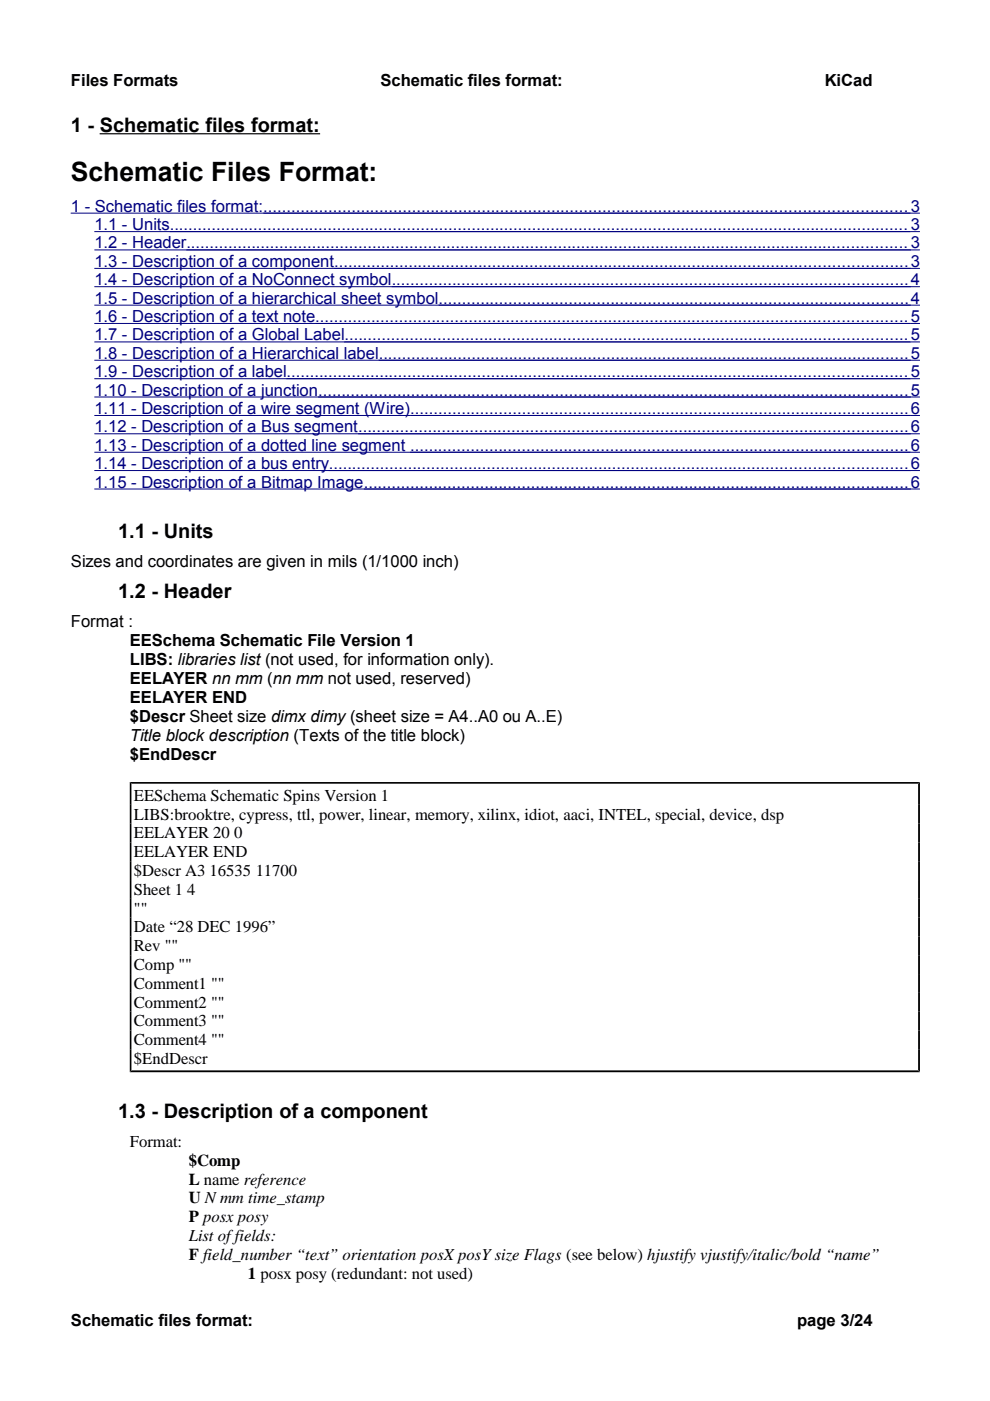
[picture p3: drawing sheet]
<svg xmlns="http://www.w3.org/2000/svg" width="210mm" height="297mm" viewBox="0 0 210 297" stroke-linecap="round" stroke-linejoin="round" font-family="sans-serif">
<defs><g id="words">
<text font-size="5.6" x="15" y="38.3">Schematic Files Format:</text>
<g font-size="4.2">
<text x="15" y="28">1 - Schematic files format:</text>
<text x="25" y="114.1">1.1 - Units</text>
<text x="25" y="126.8">1.2 - Header</text>
<text x="25" y="237.1">1.3 - Description of a component</text>
</g>
<g font-size="3.5">
<text x="15" y="18.3">Files Formats</text>
<text x="80.7" y="18.3">Schematic files format:</text>
<text x="174.9" y="18.3">KiCad</text>
<text x="15" y="120.1">Sizes and coordinates are given in mils (1/1000 inch)</text>
<text x="15" y="132.9">Format :</text>
<text x="27.6" y="136.9">EESchema Schematic File Version 1</text>
<text x="27.6" y="141">LIBS: libraries list (not used, for information only).</text>
<text x="27.6" y="145">EELAYER nn mm (nn mm not used, reserved)</text>
<text x="27.6" y="149.1">EELAYER END</text>
<text x="27.6" y="153.1">$Descr Sheet size dimx dimy (sheet size = A4..A0 ou A..E)</text>
<text x="27.6" y="157.1">Title block description (Texts of the title block)</text>
<text x="27.6" y="161.1">$EndDescr</text>
<text x="28.4" y="169.8">EESchema Schematic Spins Version 1</text>
<text x="28.4" y="173.8">LIBS:brooktre, cypress, ttl, power, linear, memory, xilinx, idiot, aaci, INTEL, special, device, dsp</text>
<text x="28.4" y="177.8">EELAYER 20 0</text>
<text x="28.4" y="181.8">EELAYER END</text>
<text x="28.4" y="185.7">$Descr A3 16535 11700</text>
<text x="28.4" y="189.7">Sheet 1 4</text>
<text x="28.4" y="193.7">&quot;&quot;</text>
<text x="28.4" y="197.7">Date “28 DEC 1996”</text>
<text x="28.4" y="201.7">Rev &quot;&quot;</text>
<text x="28.4" y="205.7">Comp &quot;&quot;</text>
<text x="28.4" y="209.7">Comment1 &quot;&quot;</text>
<text x="28.4" y="213.6">Comment2 &quot;&quot;</text>
<text x="28.4" y="217.6">Comment3 &quot;&quot;</text>
<text x="28.4" y="221.6">Comment4 &quot;&quot;</text>
<text x="28.4" y="225.6">$EndDescr</text>
<text x="27.6" y="243.2">Format:</text>
<text x="40" y="247.2">$Comp</text>
<text x="40" y="251.1">L name reference</text>
<text x="40" y="255.2">U N mm time_stamp</text>
<text x="40" y="259.2">P posx posy</text>
<text x="40" y="263.2">List of fields:</text>
<text x="40" y="267.2">F field_number “text” orientation posX posY size Flags (see below) hjustify vjustify/italic/bold “name”</text>
<text x="52.5" y="271.2">1 posx posy (redundant: not used)</text>
<text x="15" y="281.2">Schematic files format:</text>
<text x="169" y="281.2">page 3/24</text>
</g>
<g font-size="3.5" fill="#000080">
<text x="15" y="44.9">1 - Schematic files format:..........................................................................................................................................3</text>
<text x="20" y="48.8">1.1 - Units............................................................................................................................................................... 3</text>
<text x="20" y="52.7">1.2 - Header...........................................................................................................................................................3</text>
<text x="20" y="56.6">1.3 - Description of a component...........................................................................................................................3</text>
<text x="20" y="60.5">1.4 - Description of a NoConnect symbol...............................................................................................................4</text>
<text x="20" y="64.4">1.5 - Description of a hierarchical sheet symbol.....................................................................................................4</text>
<text x="20" y="68.3">1.6 - Description of a text note...............................................................................................................................5</text>
<text x="20" y="72.2">1.7 - Description of a Global Label.........................................................................................................................5</text>
<text x="20" y="76.1">1.8 - Description of a Hierarchical label..................................................................................................................5</text>
<text x="20" y="80">1.9 - Description of a label.....................................................................................................................................5</text>
<text x="20" y="83.9">1.10 - Description of a junction...............................................................................................................................5</text>
<text x="20" y="87.8">1.11 - Description of a wire segment (Wire)...........................................................................................................6</text>
<text x="20" y="91.7">1.12 - Description of a Bus segment......................................................................................................................6</text>
<text x="20" y="95.6">1.13 - Description of a dotted line segment ...........................................................................................................6</text>
<text x="20" y="99.4">1.14 - Description of a bus entry............................................................................................................................6</text>
<text x="20" y="103.4">1.15 - Description of a Bitmap Image.....................................................................................................................6</text>
</g>
</g></defs>
<g fill="#000">
<path d="M27.5 165.8l.4 .4v4.4h-.4z" fill-rule="evenodd"/>
<path d="M27.5 165.8h167.5l-.4 .4h-166.7z" fill-rule="evenodd"/>
<path d="M27.5 170.6h.4v4h-.4z" fill-rule="evenodd"/>
<path d="M27.5 174.6h.4v4h-.4z" fill-rule="evenodd"/>
<path d="M194.8 166l.3-.2v4.8h-.4v-4.4z" fill-rule="evenodd"/>
<path d="M194.7 170.6h.4v4h-.4z" fill-rule="evenodd"/>
<path d="M194.7 174.6h.4v4h-.4z" fill-rule="evenodd"/>
<path d="M27.5 178.6h.4v4h-.4z" fill-rule="evenodd"/>
<path d="M27.5 182.6h.4v4h-.4z" fill-rule="evenodd"/>
<path d="M27.5 186.6h.4v4h-.4z" fill-rule="evenodd"/>
<path d="M27.5 190.6h.4v4h-.4z" fill-rule="evenodd"/>
<path d="M27.5 194.6h.4v3.9h-.4z" fill-rule="evenodd"/>
<path d="M194.7 178.6h.4v4h-.4z" fill-rule="evenodd"/>
<path d="M194.7 182.6h.4v4h-.4z" fill-rule="evenodd"/>
<path d="M194.7 186.6h.4v4h-.4z" fill-rule="evenodd"/>
<path d="M194.7 190.6h.4v4h-.4z" fill-rule="evenodd"/>
<path d="M194.7 194.6h.4v3.9h-.4z" fill-rule="evenodd"/>
<path d="M27.5 198.5h.4v4h-.4z" fill-rule="evenodd"/>
<path d="M27.5 202.5h.4v4h-.4z" fill-rule="evenodd"/>
<path d="M27.5 206.5h.4v4h-.4z" fill-rule="evenodd"/>
<path d="M27.5 210.5h.4v4h-.4z" fill-rule="evenodd"/>
<path d="M27.5 214.5h.4v4h-.4z" fill-rule="evenodd"/>
<path d="M194.7 198.5h.4v4h-.4z" fill-rule="evenodd"/>
<path d="M194.7 202.5h.4v4h-.4z" fill-rule="evenodd"/>
<path d="M194.7 206.5h.4v4h-.4z" fill-rule="evenodd"/>
<path d="M194.7 210.5h.4v4h-.4z" fill-rule="evenodd"/>
<path d="M194.7 214.5h.4v4h-.4z" fill-rule="evenodd"/>
<path d="M27.5 218.5h.4v4h-.4z" fill-rule="evenodd"/>
<path d="M27.5 222.5h.4v4.4l-.4 .4z" fill-rule="evenodd"/>
<path d="M27.7 227.1l.2-.2h166.7l.4 .4h-167.5z" fill-rule="evenodd"/>
<path d="M194.7 218.5h.4v4h-.4z" fill-rule="evenodd"/>
<path d="M194.7 222.5h.4v4.8l-.4-.4z" fill-rule="evenodd"/>
</g>
<path d="M21.1 28.4h46.8" fill="none" stroke="#000" stroke-width=".25"/>
<g fill="none" stroke="#000080" stroke-width=".21">
<path d="M15 45.2h180.1M20 49.1h175.1M20 53h175.1M20 56.9h175.1M20 60.8h175.1M20 64.7h175.1M20 68.6h175.1M20 72.5h175.1M20 76.4h175.1M20 80.3h175.1M20 84.2h175.1M20 88.1h175.1"/>
<path d="M20 92h175.1M20 95.9h175.1M20 99.8h175.1M20 103.7h175.1"/>
</g>
<use href="#words"/>
</svg>
